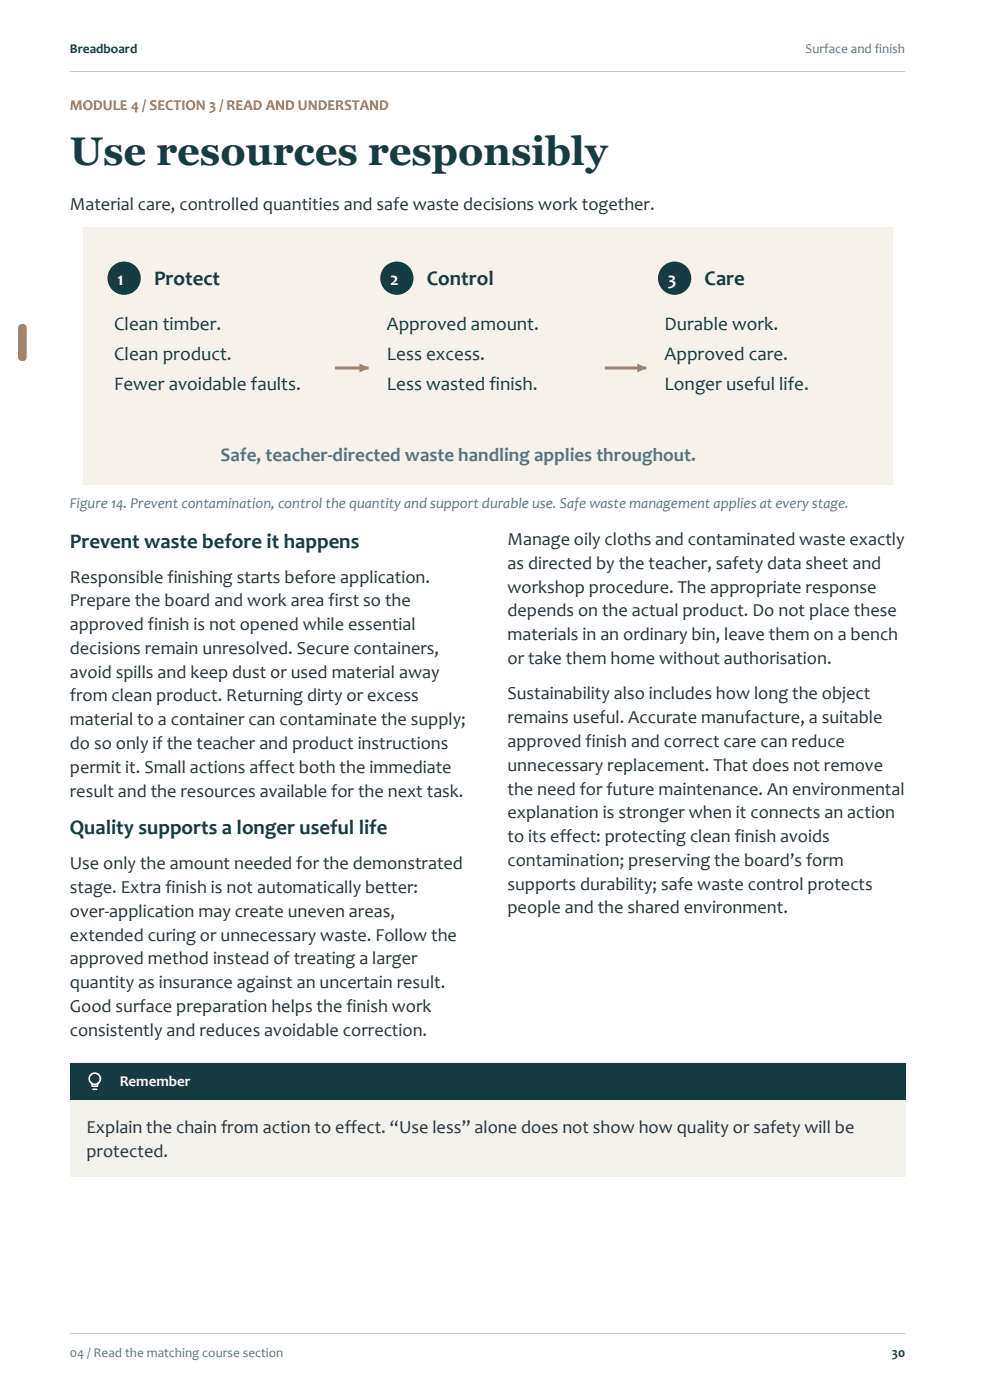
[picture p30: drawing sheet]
<svg xmlns="http://www.w3.org/2000/svg" width="210mm" height="297mm" viewBox="0 0 210 297" stroke-linecap="round" stroke-linejoin="round" font-family="sans-serif">
<defs><g id="words">
<text font-size="8.5" fill="#153c40" x="14.8" y="34.9">Use resources responsibly</text>
<g font-size="4.4" fill="#153c40">
<text x="32.7" y="60.4">Protect</text>
<text x="90.5" y="60.4">Control</text>
<text x="149.4" y="60.4">Care</text>
<text x="14.8" y="116.2">Prevent waste before it happens</text>
<text x="14.8" y="177">Quality supports a longer useful life</text>
</g>
<g font-size="4.1" fill="#153c40">
<text x="24.2" y="70">Clean timber.</text>
<text x="82.1" y="70">Approved amount.</text>
<text x="141" y="70">Durable work.</text>
<text x="24.2" y="76.3">Clean product.</text>
<text x="82.1" y="76.3">Less excess.</text>
<text x="141" y="76.3">Approved care.</text>
<text x="24.2" y="82.7">Fewer avoidable faults.</text>
<text x="82.1" y="82.7">Less wasted finish.</text>
<text x="141" y="82.7">Longer useful life.</text>
</g>
<text font-size="4.1" fill="#50758a" x="46.8" y="97.8">Safe, teacher-directed waste handling applies throughout.</text>
<g font-size="3.9" fill="#25333a">
<text x="14.8" y="44.4">Material care, controlled quantities and safe waste decisions work together.</text>
<text x="107.6" y="115.6">Manage oily cloths and contaminated waste exactly</text>
<text x="14.8" y="123.6">Responsible finishing starts before application.</text>
<text x="107.6" y="120.7">as directed by the teacher, safety data sheet and</text>
<text x="107.6" y="125.7">workshop procedure. The appropriate response</text>
<text x="14.8" y="128.6">Prepare the board and work area first so the</text>
<text x="107.6" y="130.8">depends on the actual product. Do not place these</text>
<text x="14.8" y="133.7">approved finish is not opened while essential</text>
<text x="107.6" y="135.8">materials in an ordinary bin, leave them on a bench</text>
<text x="14.8" y="138.7">decisions remain unresolved. Secure containers,</text>
<text x="14.8" y="143.8">avoid spills and keep dust or used material away</text>
<text x="107.6" y="140.9">or take them home without authorisation.</text>
<text x="14.8" y="148.8">from clean product. Returning dirty or excess</text>
<text x="107.6" y="148.4">Sustainability also includes how long the object</text>
<text x="14.8" y="153.8">material to a container can contaminate the supply;</text>
<text x="107.6" y="153.4">remains useful. Accurate manufacture, a suitable</text>
<text x="14.8" y="158.9">do so only if the teacher and product instructions</text>
<text x="107.6" y="158.5">approved finish and correct care can reduce</text>
<text x="14.8" y="163.9">permit it. Small actions affect both the immediate</text>
<text x="107.6" y="163.5">unnecessary replacement. That does not remove</text>
<text x="14.8" y="169">result and the resources available for the next task.</text>
<text x="107.6" y="168.6">the need for future maintenance. An environmental</text>
<text x="107.6" y="173.6">explanation is stronger when it connects an action</text>
<text x="107.6" y="178.6">to its effect: protecting clean finish avoids</text>
<text x="14.8" y="184.4">Use only the amount needed for the demonstrated</text>
<text x="107.6" y="183.7">contamination; preserving the board’s form</text>
<text x="14.8" y="189.5">stage. Extra finish is not automatically better:</text>
<text x="107.6" y="188.7">supports durability; safe waste control protects</text>
<text x="14.8" y="194.5">over-application may create uneven areas,</text>
<text x="107.6" y="193.8">people and the shared environment.</text>
<text x="14.8" y="199.6">extended curing or unnecessary waste. Follow the</text>
<text x="14.8" y="204.6">approved method instead of treating a larger</text>
<text x="14.8" y="209.7">quantity as insurance against an uncertain result.</text>
<text x="14.8" y="214.7">Good surface preparation helps the finish work</text>
<text x="14.8" y="219.7">consistently and reduces avoidable correction.</text>
<text x="18.3" y="240.3">Explain the chain from action to effect. “Use less” alone does not show how quality or safety will be</text>
<text x="18.3" y="245.4">protected.</text>
</g>
<g font-size="3.9" fill="#fff">
<text x="24.9" y="60.4">1</text>
<text x="82.8" y="60.4">2</text>
<text x="141.7" y="60.4">3</text>
</g>
<text font-size="3.2" fill="#b66e3c" x="14.8" y="23.3">MODULE 4 / SECTION 3 / READ AND UNDERSTAND</text>
<text font-size="3.2" fill="#54748a" x="14.8" y="107.7">Figure 14. Prevent contamination, control the quantity and support durable use. Safe waste management applies at every stage.</text>
<text font-size="3.2" fill="#fff" x="25.4" y="230.4">Remember</text>
<g font-size="2.8" fill="#153c40">
<text x="14.8" y="11.3">Breadboard</text>
<text x="189.2" y="287.8">30</text>
</g>
<g font-size="2.8" fill="#54748a">
<text x="170.9" y="11.3">Surface and finish</text>
<text x="14.8" y="287.8">04 / Read the matching course section</text>
</g>
</g></defs>
<path d="M14.8 15.2h177.2" fill="none" stroke="#c3cdcd" stroke-width=".21"/>
<path d="M4.1 69l.5-.2a.81 .81 0 0 1 1 .7v6.3a.9 .9 0 0 1-.8 .8 .9 .9 0 0 1-.9-.8v-6.3z" fill-rule="evenodd" fill="#b66e3c"/>
<path d="M14.8 282.9h177.2" fill="none" stroke="#c3cdcd" stroke-width=".21"/>
<path d="M14.8 225.5h177.2v24.2h-177.2z" fill-rule="evenodd" fill="#f3f1eb"/>
<path d="M14.8 225.5h177.2v7.8h-177.2z" fill-rule="evenodd" fill="#153c40"/>
<g fill="none" stroke="#fff" stroke-width=".34">
<path d="M19.4 229.8l.2 .6h1l.2-.6M19.7 231.1h.8"/>
<circle cx="20.1" cy="228.8" r="1.19"/>
</g>
<path d="M17.5 48.1h171.8v54.7h-171.8z" fill-rule="evenodd" fill="#f6f2eb"/>
<g fill="#153c40">
<circle cx="26.3" cy="59" r="3.5"/>
<circle cx="84.2" cy="59" r="3.5"/>
<circle cx="143.1" cy="59" r="3.5"/>
</g>
<path d="M71.1 78.1h7.1" fill="none" stroke="#b66e3c" stroke-width=".6"/>
<path d="M76.3 77.1l1.9 1-1.9 .9z" fill="#b66e3c"/>
<path d="M128.3 78.1h8.8" fill="none" stroke="#b66e3c" stroke-width=".6"/>
<path d="M135.2 77.1l1.9 1-1.9 .9z" fill="#b66e3c"/>
<use href="#words"/>
</svg>
